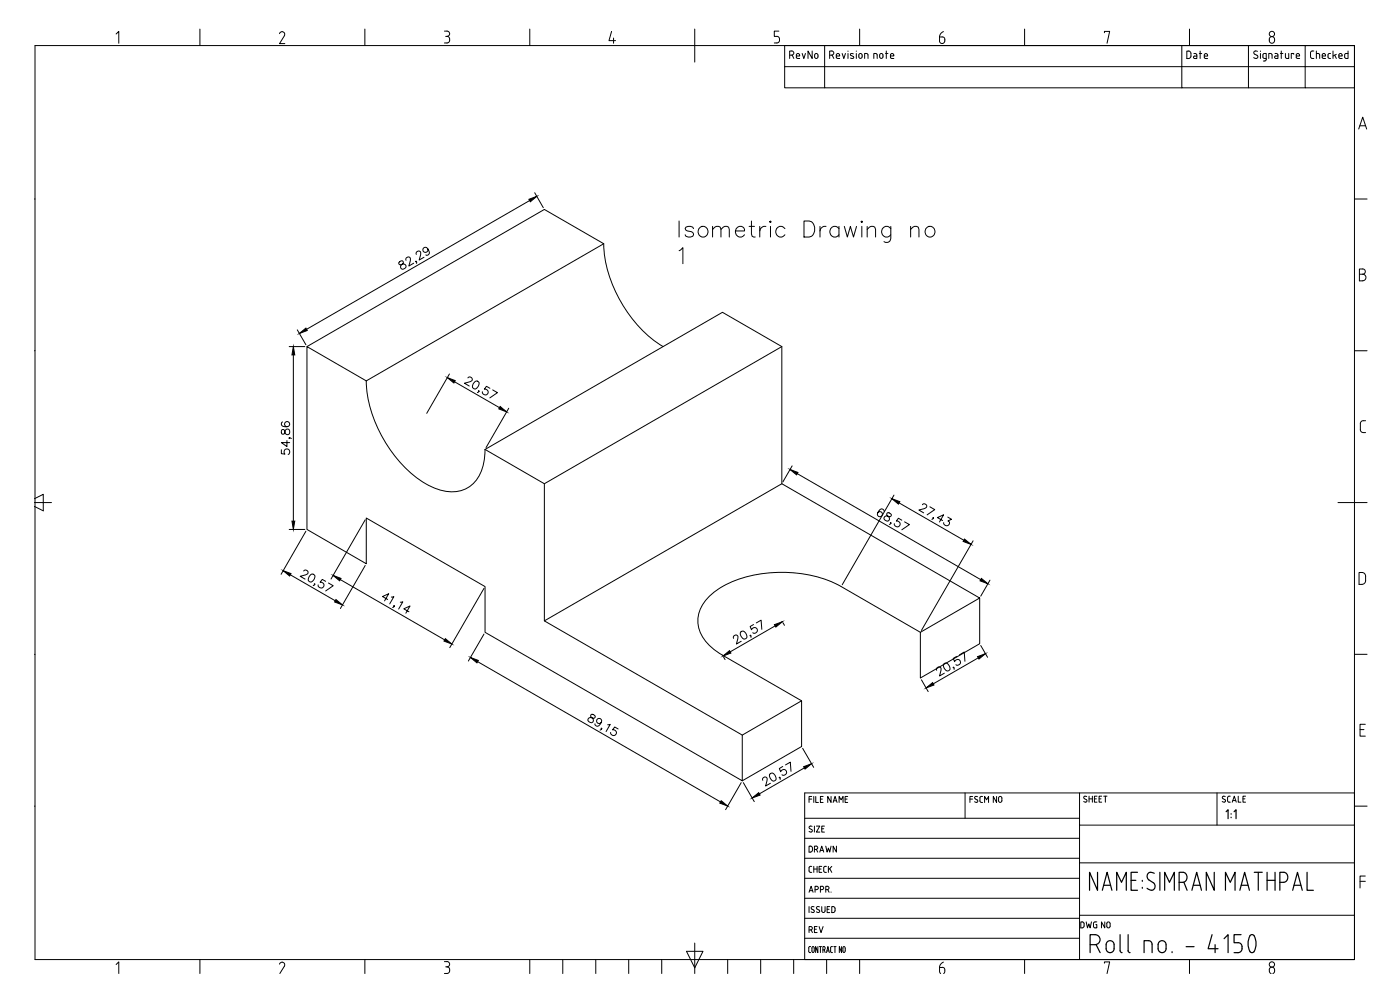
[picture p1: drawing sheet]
<svg xmlns="http://www.w3.org/2000/svg" width="420mm" height="297mm" viewBox="0 0 420 297" stroke-linecap="round" stroke-linejoin="round" font-family="sans-serif">
<defs><g id="words">
<text font-size="6.2" x="88.5" y="137.6" transform="rotate(-90 88.5 137.6)">54,86</text>
<g font-size="5.3">
<text x="236" y="18.7">RevNo</text>
<text x="355.2" y="18.7">Date</text>
<text x="392.3" y="18.7">Checked</text>
</g>
<g font-size="4.9">
<text x="242" y="256.8">DRAWN</text>
<text x="242" y="262.8">CHECK</text>
<text x="242" y="281.2">REV</text>
<text x="323.5" y="279.8">DWG NO</text>
</g>
</g></defs>
<!-- layer: Title Block -->
<g fill="none" stroke="#000" stroke-width=".3">
<path d="M10.5 13.7h396v274.2h-396zM34.8 10.2l.9-.8v3.6M60 8.7v5M84.7 9.5l.7 .4-.1 .8M84.7 9.5l-.5 .2-.3 .4M85.4 10.7l-1.5 2.4h1.6M109.5 8.7v5M133.4 9.3h.8a.83 .83 0 0 1 .7 1.1 .83 .83 0 0 1-1.1 .5M134.2 10.9a1.01 1.01 0 0 1 .8 1 1.01 1.01 0 0 1-.8 1h-.8M159 8.7v5M183.5 9.4l-.7 2.8h1.9M184.1 11.4v1.6"/>
<path d="M208.5 8.7v9.9M232.4 12.9h.8M233.1 10.9a1.02 1.02 0 0 1 .9 1 1.02 1.02 0 0 1-.9 1M233.8 9.3h-1.4v1.6h.8M249 16.6h.6M249.6 16.5a.61 .61 0 0 0 .6-.6 .61 .61 0 0 0-.6-.6h-.6v2.2M249.7 16.6l.5 .9M251 16.5a.5 .5 0 0 1 .5-.5 .5 .5 0 0 1 .5 .5M251 16.6l.2 .9h.8M252 16.6v.2h-1M252.7 16l.5 1.5 .5-1.5M254.5 15.3v.1"/>
<path d="M254.5 16v1.5M256.1 16.2l-.6-.2-.3 .3 .2 .3 .8 .5-.1 .4-.9-.1M257 15.3v.1M257 16v1.5M257.7 16.5a.5 .5 0 0 1 .5-.5 .5 .5 0 0 1 .5 .5M257.8 16.6l-.1 .4a.5 .5 0 0 0 .5 .5 .5 .5 0 0 0 .5-.5M258 8.7v5M258.7 16.6v.4M259.5 17.5v-1.5l.9 .3 .1 1.2M263.2 16.5l-.2-.4-.8-.1v1.5M263.3 16.5v1M264 16.5a.5 .5 0 0 1 .5-.5 .5 .5 0 0 1 .5 .5"/>
<path d="M264 16.6v.4a.5 .5 0 0 0 .5 .5 .5 .5 0 0 0 .5-.5v-.4M265.8 16h.7M266 15.3v2.2M267.2 16.6l.2 .9h.9M267.2 16.5a.5 .5 0 0 1 .5-.5 .5 .5 0 0 1 .5 .5M268.3 16.6v.2h-1.1M281.9 12.3a.79 .79 0 0 0 .8 .8 .79 .79 0 0 0 .8-.8M282 11.1l1.3 .2 .3 1M282 11.1v1.2M283.1 9.5l-.9 .8-.2 .8M307.5 8.7v5M331.5 9.8v-.4h1.5l-.8 3.6"/>
<path d="M354.7 13.7h-119.2v6.3M357 8.7v5M374.7 13.7v12.7h17M377.4 15.4a.6 .6 0 0 0-.9 0 .6 .6 0 0 0 0 .8l.7 .4a.57 .57 0 0 1 .1 .8 .57 .57 0 0 1-.8 0l-.3-.1M378.3 15.3v.1M378.3 16v1.5M379.5 16l-.5 .5 .1 .8 .4 .2M379.5 16h.5v1.9l-.2 .3-.7 .1M379.5 17.5h.5M380.8 17.5v-1.5l.9 .3 .1 1.2M381.2 11.2a.9 .9 0 0 1 1.3 .8 .9 .9 0 0 1-1.3 .7l-.3-.9zM382.6 16l.7 .1 .2 .4"/>
<path d="M383.5 16.5v1l-.9-.2 .1-.5h.8M384.3 16h.7M384.5 15.3v2.2M385.8 16v1.3l.4 .2M386.8 16v1.5h-.6M388.3 16.3v-.3h-.8v1.5M389 16.5a.5 .5 0 0 1 .5-.5 .5 .5 0 0 1 .5 .5M389 16.6l.2 .9h.8M390 16.6v.2h-1M391.7 13.7h-37v12.7h20M391.7 13.7h14.8v12.7h-14.8zM235.5 20v6.4h12"/>
<path d="M235.5 20h171M247.5 20v6.4h107.2M407.8 38.7l1.2-3.5 1.2 3.5M408.1 37.7h1.7M10.3 59.7h.2M406.5 59.7h3.8M408 82.3h1M409 80.7a.79 .79 0 0 1 .8 .8 .79 .79 0 0 1-.8 .8M409 80.7h-1v3.6l1-.1a.98 .98 0 0 0 .9-.9 .98 .98 0 0 0-.9-1M10.3 105.2h.2M406.5 105.2h3.8M408.2 128.9a.9 .9 0 0 0 .9 .9h.7"/>
<path d="M408.3 127.1v1.8M409.1 126.2a.9 .9 0 0 0-.9 .9M409.2 126.2h.6M10.3 149.6l2.7-1.3v5l-2.7-1.4M10.3 150.8h5.2M401.5 150.8h8.8M407.9 171.8a1.52 1.52 0 0 1 1.9 .7v1.7l-.2 .7a1.69 1.69 0 0 1-1.7 .4zM10.3 196.3h.2M406.5 196.3h3.8M408.2 218.9h1.1M409.8 217.3h-1.6v3.6h1.6M242.8 239.8h.8"/>
<path d="M243.6 239h-.8v1.8M244.2 239v1.8M244.8 239v1.8h.8M246.2 239.8h.6M247 239h-.8v1.8h.8M249.4 239v1.8l-1-1.8v1.8M253.6 239.8h.6M254.4 239h-.8v1.8h.8M289.6 237.9v7.6M291.1 239.8h.8M291.9 239h-.8v1.8M292.9 239l.5 .1"/>
<path d="M292.9 239l-.4 .4 .8 .6M294.9 239l-.8 .2v1.1l.2 .4 .6 .1M299.1 239v1.8l-1-1.8v1.8M299.7 239.4a.5 .5 0 0 1 .5-.4 .5 .5 0 0 1 .5 .4M299.7 239.5v.8a.5 .5 0 0 0 .5 .4 .5 .5 0 0 0 .5-.4v-.8M324 237.9v50M326.1 239a.47 .47 0 0 0-.7-.1 .47 .47 0 0 0 0 .7l.6 .3a.5 .5 0 0 1 0 .8 .5 .5 0 0 1-.8-.2M326.8 239.7h1M326.8 238.9v1.8M327.8 238.9v1.8M328.5 239.7h.5M329.2 238.9h-.7v1.8h.7"/>
<path d="M329.8 239.7h.6M330.6 238.9h-.8v1.8h.8M331.2 238.9h1M331.7 238.9v1.8M365.2 237.9v9.7M367.6 239.9a.49 .49 0 0 1 0 .8 .49 .49 0 0 1-.8-.2M367.7 239a.46 .46 0 0 0-.7-.1 .46 .46 0 0 0 0 .7l.6 .3M368.9 238.9l-.4 .2-.1 1.1 .5 .5M368.9 238.9h.3M371.6 238.9v1.8h.8M373 239.7h.6M373.8 238.9h-.8v1.8h.8"/>
<path d="M406.5 237.9h-165v50M10.3 241.9h.2M241.5 257.5h82.5M241.5 251.5h82.5M241.5 245.5h82.5M242.8 249.5l.6 .2M243 248.6l.8 .6-.4 .4M243.2 247.9l-.4 .3 .2 .4M243.2 247.8l.5 .1M244.4 247.9v1.8M245 247.9h1l-1 1.8h1M246.6 248.7h.6"/>
<path d="M247.4 247.9h-.8v1.8h.8M250 240.8l.6-1.8 .6 1.8M250.2 240.3h.8M251.8 240.8v-1.8l.6 1 .6-1v1.8M293.2 240a.48 .48 0 0 1 0 .8 .48 .48 0 0 1-.7-.3M295.5 240.8v-1.8l.6 1 .6-1v1.8M324 258.9h82.5M324 247.6h82.5M368.9 240.7h.3M369.8 240.7l.6-1.8 .6 1.8M370 240.2h.8M406.5 241.9h3.8"/>
<path d="M241.5 275.5h82.5M241.5 269.5h82.5M241.5 263.5h82.5M242.8 267.7l.6-1.8 .6 1.8M242.8 272v1.8M243 267.2h.8M243.6 272.8l.6 .3a.49 .49 0 0 1 0 .7 .49 .49 0 0 1-.8-.2M244.3 272.1a.47 .47 0 0 0-.7 0 .47 .47 0 0 0 0 .7M244.6 266.9h.5M245.1 266.9a.5 .5 0 0 0 .5-.5 .5 .5 0 0 0-.5-.5h-.5v1.8M245.2 272.8l.6 .3a.49 .49 0 0 1 0 .7 .49 .49 0 0 1-.8-.2M245.9 272.1a.48 .48 0 0 0-.7 0 .48 .48 0 0 0 0 .7"/>
<path d="M246.2 266.9h.5M246.6 272v1.3a.5 .5 0 0 0 .5 .5 .5 .5 0 0 0 .5-.5v-1.3M246.7 266.9a.5 .5 0 0 0 .5-.5 .5 .5 0 0 0-.5-.5h-.5v1.8M247.8 266.9h.5M248.2 272.8h.6M248.3 265.9a.5 .5 0 0 1 .5 .5 .5 .5 0 0 1-.5 .5M248.3 265.9h-.5v1.8M248.4 266.9l.4 .8M249 272h-.8v1.8h.8M249.4 267.6v.1M249.6 272l.7 .1a1.21 1.21 0 0 1 .2 1.4l-.9 .3zM324 274.6h82.5"/>
<path d="M408.2 264.4h1.6M409.8 262.8h-1.6v3.6M34.8 289.4l.9-.8v3.5M60 287.9v4.2M84.7 288.7l.7 .4-.1 .8M84.7 288.7l-.5 .2-.3 .4M85.4 289.9l-1.4 2.2M109.5 287.9v4.2M133.4 288.5h.8M133.8 290.1h.4M134.2 288.5a.79 .79 0 0 1 .7 .8 .79 .79 0 0 1-.7 .8M134.2 290.1a1.01 1.01 0 0 1 .8 1 1.01 1.01 0 0 1-.8 1h-.8"/>
<path d="M159 287.9v4.2M168.9 287.9v4.2M178.8 287.9v4.2M188.7 287.9v4.2M198.6 287.9v4.2M206 285.4h5l-2.5 5zM208.5 283v9.1M218.4 287.9v4.2M228.3 287.9v4.2M238.2 287.9v4.2M241.5 281.5h82.5M243.3 284l-.6 .2v1.2l.2 .4h.4"/>
<path d="M243.7 285.3l.3 .5 .4-.5M243.7 285.3v-1.1l.3-.2 .3 .2 .1 1.1M245.5 284v1.8l-.7-1.8v1.8M245.9 284h.7M246.2 284v1.8M247 285h.3M247.3 285l.3-.3v-.5l-.6-.2v1.8M247.4 285l.2 .8M248.1 285.8l.4-1.8 .4 1.8M248.1 287.9v4.2M248.2 285.3h.6M249.3 285.4l.3 .4"/>
<path d="M249.3 284.5v.9M249.6 284l-.3 .4M249.6 285.8h.2M249.6 284h.2M250.2 284h.7M250.6 284v1.8M252.6 284v1.8l-.7-1.8v1.8M252.9 284.5l.2-.4h.4l.2 1.2M252.9 285.3l.4 .5 .3-.5M253 284.5v.8M258 287.9v4.2M282 290.3v1.4l.3 .4"/>
<path d="M282 290.3h.8M282.8 290.2a1.02 1.02 0 0 1 .8 .8 1.02 1.02 0 0 1-.4 1.1M283.1 288.7l-.9 .8-.2 .8M307.5 287.9v4.2M331.5 289v-.4h1.5l-.8 3.5M357 287.9v4.2M381.5 292.1a.92 .92 0 0 1-.5-1.4 .92 .92 0 0 1 1.4 0l.1 .9-.5 .5"/>
<circle cx="381.7" cy="10.2" r=".79"/>
<circle cx="381.7" cy="289.4" r=".79"/>
</g>
<g fill="none" stroke="#000" stroke-width=".36">
<path d="M368 243.5l.6-.5v2.6M369.5 244.1v.2M369.5 245.2v.1M370.4 243.5l.6-.5v2.6M329.4 261.7v5.4l-2.4-5.4v5.4M330.8 267.1l1.5-5.4 1.4 5.4M331.2 265.6h2.1M335.1 267.1v-5.4l1.5 3 1.4-3v5.4M339.5 264.1h1.4M341.4 261.7h-1.9v5.4h1.9M342.8 264.1v.3M342.8 266.2v.3"/>
<path d="M344.2 266.5l1.5 .6M346.4 262a1.28 1.28 0 0 0-1.9 .1 1.28 1.28 0 0 0 .3 1.9l1.3 .9a1.25 1.25 0 0 1 .5 1.2 1.25 1.25 0 0 1-.9 1M348.1 261.7v5.4M349.5 267.1v-5.4l1.5 3 1.4-3v5.4M353.9 264.7h1.1a1.53 1.53 0 0 0 1.2-1.5 1.53 1.53 0 0 0-1.1-1.5h-1.2v5.4M355.3 264.7l1 2.4M357.7 267.1l1.4-5.4 1.5 5.4M358.1 265.6h2.1M364.4 261.7v5.4l-2.4-5.4v5.4M367.8 267.1v-5.4l1.4 3 1.5-3v5.4M372.1 267.1l1.4-5.4 1.5 5.4M372.5 265.6h2.1"/>
<path d="M376.4 261.7h2.4M377.6 261.7v5.4M380.3 264.1h2.4M380.3 261.7v5.4M382.7 261.7v5.4M384.1 264.7h1.2a1.53 1.53 0 0 0 1.2-1.5 1.53 1.53 0 0 0-1.2-1.5h-1.2v5.4M387.9 267.1l1.5-5.4 1.4 5.4M388.4 265.6h2M392.3 261.7v5.4h1.9M327.2 283.4h1.5M328.7 280.4a1.49 1.49 0 0 1 1.4 1.5 1.49 1.49 0 0 1-1.4 1.5M328.7 280.4h-1.5v5.4"/>
<path d="M329 283.4l1.2 2.4M332.5 282.5a1.2 1.2 0 0 1 1.2-.1 1.2 1.2 0 0 1 .7 1v1.2a1.2 1.2 0 0 1-1.2 1.2 1.2 1.2 0 0 1-1.2-1.2v-1.5zM336.2 280.4v4.8l.1 .5 .5 .1M338.5 285.2l.2 .5 .4 .1M338.6 280.4v4.8M343.4 285.8v-3.6l1.6 .1 .5 .4 .2 .6 .1 2.5M348.1 282.5a1.2 1.2 0 0 1 1.2-.1 1.2 1.2 0 0 1 .7 1v1.2a1.2 1.2 0 0 1-1.2 1.2 1.2 1.2 0 0 1-1.2-1.2v-1.5zM351.8 285.5v.3M356 284h2.4M363.8 280.4l-1.2 4.2h3M364.7 283.4v2.4M367.4 281.6l1.2-1.2v5.4"/>
<path d="M372.5 280.4h-2.1v2.5l1.2-.1a1.53 1.53 0 0 1 1.2 1.5 1.53 1.53 0 0 1-1.2 1.5h-1.2M375.3 280.6l.7-.1a4.1 4.1 0 0 1 0 5.3h-.5a4.4 4.4 0 0 1-.2-5.2z"/>
</g>
<!-- layer: 0 -->
<g fill="none" stroke="#000" stroke-width=".3">
<path d="M160.5 57.8l2.6 4.5M119.9 78.5l-.2 .3a.49 .49 0 0 0 .6 .6 .9 .9 0 0 1 1-.2 .9 .9 0 0 1 .5 1l-.6 .5a.71 .71 0 0 1-1-.3 .71 .71 0 0 1 .4-1l.3-.3a.52 .52 0 0 0-.2-.9zM121.9 78.1l-.1-.5 .6-.5h.4l.4 .4-.5 2.3 1.4-.8M124.9 78.4l-.2 .1 .1-.1 .2 .2v.4M125 76.3l.1-.7 .6-.3 .4 .2 .1 .9-.4 1.6 1.4-.8M128.4 74.6a.77 .77 0 0 1-.6 1.1 .77 .77 0 0 1-.9-.9 .77 .77 0 0 1 1.1-.5 1.76 1.76 0 0 1 .6 2.1l-.6 .2-.2-.1M158.9 60.2l-66.9 38.6M181.2 73.1a39.4 39.4 0 0 0 17.8 30.9M203.8 75.2l1.1-.9v4.8M203.8 66.3v4.8M208.1 68.6a1.46 1.46 0 0 0-2.5 0l.3 .5 .4 .2 1.6 .4 .2 .7a1.46 1.46 0 0 1-2.5 0M213.9 68.8l1.1-.9 1.1 .3 .3 .6v2.3"/>
<path d="M213.9 67.9v3.2M216.4 68.8l1.1-.9 1.2 .3 .2 .6v2.3M220.7 69.3h2.7a1.41 1.41 0 0 0-1.6-1.4 1.41 1.41 0 0 0-1.1 1.8 1.47 1.47 0 0 0 1.1 1.4 1.47 1.47 0 0 0 1.6-.7M224.8 67.9h1.6M225.5 66.3v3.9l.2 .7 1 .2M228 67.9v3.2M229.9 67.9a1.57 1.57 0 0 0-1.9 1.4M231.2 66.3l.2 .2-.2 .3-.2-.3zM231.2 67.9v3.2M235.6 68.6a1.54 1.54 0 0 0-2.3-.2 1.54 1.54 0 0 0 0 2.3 1.54 1.54 0 0 0 2.3-.3M241.3 66.3h1.6a2.56 2.56 0 0 1 1.6 2.4 2.56 2.56 0 0 1-1.6 2.4h-1.6zM246.1 67.9v3.2"/>
<path d="M247.9 67.9a1.54 1.54 0 0 0-1.8 1.4M251.8 68.6a1.53 1.53 0 0 0-2.3-.2 1.53 1.53 0 0 0 0 2.3 1.53 1.53 0 0 0 2.3-.3M251.8 67.9v3.2M253.4 67.9l.9 3.2 .9-3.2 .9 3.2 1-3.2M258.6 66.3l.3 .2-.3 .3-.2-.3zM258.6 67.9v3.2M260.3 68.8l1.1-.9 1.1 .3 .3 .6v2.3M260.3 67.9v3.2M267.3 67.9v3.7a1.26 1.26 0 0 1-2 .9M267.3 68.6a1.54 1.54 0 0 0-2.2-.2 1.54 1.54 0 0 0 0 2.3 1.54 1.54 0 0 0 2.2-.3M273.3 68.8l1.1-.9 1.2 .3 .2 .6v2.3M273.3 67.9v3.2"/>
<path d="M89.2 99l2.6 4.4M86.8 104h4.7M88 106.5v49.9M92.1 104l71.3-41.2 17.8 10.3-71.3 41.2M109.9 114.3a39.4 39.4 0 0 0 17.8 30.8 12.9 12.9 0 0 0 12.1 1.6 11.3 11.3 0 0 0 5.7-9.9l.1-2M109.9 114.3l-17.8-10.3v54.9l17.8 10.2v-13.7l35.7 20.6v13.7l77.2 44.6v-13.7l17.8-10.3v13.7l-17.8 10.3M134.9 112.2l-6.8 11.8M136.4 114.6l13.5 7.7M140.4 113.4l.7-.3 .4 .2 .2 .7-.7 .6-1.6 .4 1.4 .8M142.6 114.5a.76 .76 0 0 1 .8-.1 .76 .76 0 0 1 .4 .8 1.25 1.25 0 0 1-1.7 1.3 1.33 1.33 0 0 1 .5-2zM143.8 117.4l-.2-.1 .2 .1-.5 .4M147 116.5l-1-.6-.6 .9a.88 .88 0 0 1 1.1 .6 .88 .88 0 0 1-.8 1.1 .88 .88 0 0 1-.9-1"/>
<path d="M147.9 117l1.4 .8-2.3 1.6M234.6 104l-71.2 41.1M145.6 134.9l17.8 10.2v41.2l59.4 34.3M145.6 134.9l71.2-41.2 17.8 10.3v41.1M152.7 122.5l-6.8 11.8M237.7 139.8l-2.7 4.8M86.8 158.9h4.7M91.8 159.4l-7.4 12.9M109.6 156l-10.3 17.7M239.3 142.1l55 31.8M265.3 153.4a.73 .73 0 0 0-.4-.6 .73 .73 0 0 0-.8 .1 1.45 1.45 0 0 0-.5 2 .78 .78 0 0 0 1.1-.2 .78 .78 0 0 0-.2-1.1 .78 .78 0 0 0-1.1 .2M266.2 153.9l-.1 .5 .5 .6a.73 .73 0 0 1 .3 .9 .73 .73 0 0 1-.9 .4l-.7-.7a.93 .93 0 0 1 .6-.8 .93 .93 0 0 1 1 .2 .51 .51 0 0 0 .6-.6 .97 .97 0 0 0-1.3-.5z"/>
<path d="M267.4 157l-.2-.2 .2 .2-.5 .4M268.3 148.5l-15.5 27M269.8 150.9l19.4 11.2M270.6 156.1l-1-.6-.6 .9a.88 .88 0 0 1 1.2 .6 .88 .88 0 0 1-.9 1.1 .88 .88 0 0 1-.9-1M271.5 156.6l1.4 .8-2.3 1.6M276.8 151.4l.7-.2 .4 .2 .2 .7-.7 .5-1.6 .4 1.4 .9M279.1 152.1l1.4 .8-2.3 1.6M280.1 155.4l-.1-.1h.1l-.1 .3-.3 .2M282.9 156.2l-1.6-.9 1.9-.8-1.3 2.1M284.4 155.2l1.2 .6-1.1 .5a.83 .83 0 0 1-.2 1.5 .83 .83 0 0 1-1.1-1M87.1 172.5l13.5 7.8M91.2 171.3l.7-.3 .6 .7a.76 .76 0 0 1-.8 .8l-1.6 .4 1.5 .9"/>
<path d="M93.3 172.4a.78 .78 0 0 1 .8-.1 .78 .78 0 0 1 .4 .8 1.18 1.18 0 0 1-.6 1.3 1.18 1.18 0 0 1-1.4-.2 2.16 2.16 0 0 1 .8-1.8zM94.5 175.3l-.2-.1 .2 .1-.5 .4M97.7 174.4l-1-.6-.6 .9a.89 .89 0 0 1 1.1 .7 .89 .89 0 0 1-.8 1 .89 .89 0 0 1-.9-.9M98.6 174.9l1.4 .8-2.3 1.6M102.1 173.9l31.3 18.1M109.6 169.7l-7.4 12.9M116.3 179.9l-1.5-.9 1.9-.9-1.3 2.2M117.4 179.1l.8-.1-1.2 2.2M145.3 176.5l-10.3 17.8M292 162.3l-15.5 26.9M294 179.4l-17.8 10.3v13.7l17.8-10.3v-13.7l-59.4-34.3-71.2 41.2M297.1 174.1l-2.8 4.8"/>
<path d="M118.3 181.9l-.2-.2 .2 .2-.5 .4M120.1 180.7l.8-.1-1.3 2.1M122.7 183.6l-1.5-.9 1.8-.9-1.2 2.2M143.3 198.5l72.9 42.1M145.3 190.2l-4.7 8.2M217.1 197.1l.5 .8M220.2 191.5l.1-.7 .8-.2a.78 .78 0 0 1 .3 1l-.4 1.6 1.4-.8M222.4 189.5l.2-.1a1.44 1.44 0 0 1 1.3 2.2l-.2 .1a1.45 1.45 0 0 1-1.3-2.2zM225.3 190.6l-.2 .2 .2-.2 .1 .7M226.2 187.4l-1.1 .6 .4 1a.89 .89 0 0 1 1.2-.7 .89 .89 0 0 1 .5 1.2 .89 .89 0 0 1-1.3 .3M227 186.9l1.4-.8 .2 2.7M232.6 187.8l-13.5 7.8"/>
<path d="M235 186.8l.4 .8M276.2 189.7l-23.8-13.7a39.4 39.4 0 0 0-35.6 0 12.9 12.9 0 0 0-7.3 9.6 11.3 11.3 0 0 0 5.7 9.9l25.4 14.8M283.4 199.1l.2-.1a1.45 1.45 0 0 1 1.2 2.1l-.2 .2a1.45 1.45 0 0 1-1.2-2.2zM287.1 197l-1 .5 .4 1a.88 .88 0 0 1 1.1-.6 .88 .88 0 0 1 .6 1.2 .88 .88 0 0 1-1.3 .3M287.9 196.5l1.5-.9 .2 2.8M293.6 197.4l-13.5 7.8M294.3 193.7l2.1 3.5M177.4 214.4l-.1 .5 .5 .6a.72 .72 0 0 1 .3 .9 .72 .72 0 0 1-.9 .4l-.8-.7a.94 .94 0 0 1 .6-.8 .94 .94 0 0 1 1 .2 .49 .49 0 0 0 .6-.6 .91 .91 0 0 0-1.2-.5zM180.5 216.7a.77 .77 0 0 1-1.3 .1 .77 .77 0 0 1 .3-1.2 .77 .77 0 0 1 1.1 .7 1.32 1.32 0 0 1-1.8 1.4l-.2-.5M180.6 218.6l-.2-.1h.2l-.1 .3-.4 .2M182.4 217.4l.7-.1-1.2 2.2M185.5 218.7l-1-.6-.7 .9a.87 .87 0 0 1 1.2 .6 .87 .87 0 0 1-.8 1.1 .87 .87 0 0 1-.9-.9"/>
<path d="M276.5 204l2.1 3.5M281.1 201.1l.1-.7 .9-.2a.74 .74 0 0 1 .3 1l-.4 1.6 1.4-.8M286.2 200.2l-.2 .1 .1-.1 .2 .2v.5M222.4 234.8l-4.6 8.1M223.1 234.8l3.3 5.7M228.9 234.1l.1-.7 .9-.2a.74 .74 0 0 1 .3 1l-.4 1.6 1.4-.8M231.2 232.1l.2-.1a1.43 1.43 0 0 1 1.2 2.2l-.2 .1a1.45 1.45 0 0 1-1.2-2.2zM234 233.2l-.2 .2 .1-.2 .3 .2-.1 .5M234.9 230l-1 .6 .4 1a.89 .89 0 0 1 1.1-.7 .89 .89 0 0 1 .6 1.2 .89 .89 0 0 1-1.3 .4M235.7 229.5l1.5-.8 .2 2.7M240.9 224.5l3.3 5.7M241.4 230.4l-13.5 7.8"/>
<circle cx="211" cy="69.5" r="1.58"/>
<circle cx="279.1" cy="69.5" r="1.58"/>
</g>
<g fill="#000" stroke="#000" stroke-width=".3">
<path d="M158.7 59.8l2.4-.9-1.9 1.6zM89.8 100.1l2-1.7 .4 .8zM88 104l.5 2.5h-.9zM134.2 113.3l2.4 .9-.4 .7zM150.1 122l2 1.6-2.4-.9zM87.6 156.4h.9l-.5 2.5zM237.1 140.9l2.4 .9-.4 .7zM267.7 149.6l2.4 .9-.5 .8zM85 171.2l2.3 .9-.4 .7zM100.8 179.9l2 1.6-2.4-.9zM100 172.7l2.3 .8-.4 .8zM289.5 161.7l1.9 1.6-2.3-.8z"/>
<path d="M294.5 173.5l2 1.7-2.4-.9zM133.7 191.6l1.9 1.6-2.4-.9zM141.2 197.3l2.4 .9-.5 .7zM217 196.8l1.9-1.6 .5 .7zM232.4 187.4l2.4-.9-2 1.7zM293.4 197l2.3-.9-1.9 1.6zM277.9 206.4l2-1.6 .4 .7zM225.7 239.4l2-1.6 .4 .7zM241.2 230l2.4-.8-2 1.6zM216.4 240.2l2 1.7-2.4-.9z"/>
</g>
<use href="#words"/>
</svg>
